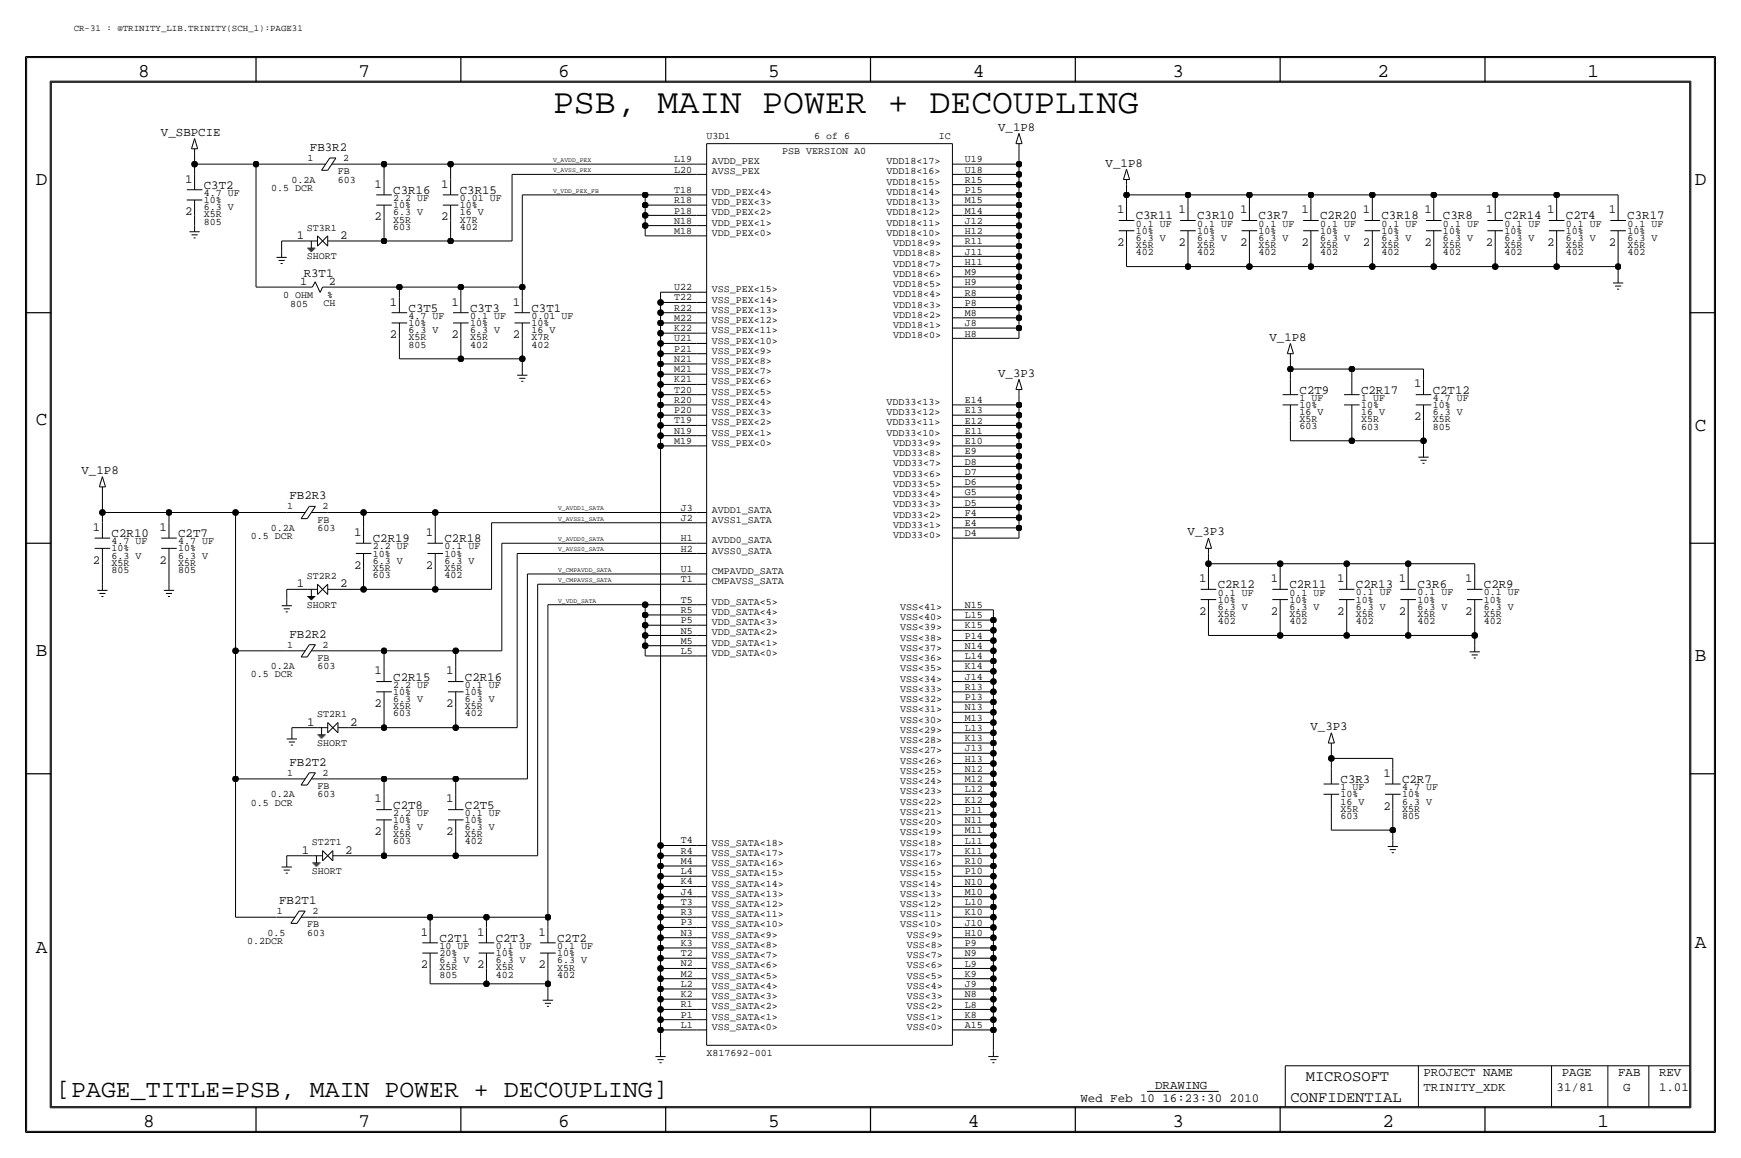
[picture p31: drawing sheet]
<svg xmlns="http://www.w3.org/2000/svg" width="432mm" height="287mm" viewBox="0 0 432 287" stroke-linecap="round" stroke-linejoin="round" font-family="sans-serif">
<defs><g id="words">
<text font-size="8.6" x="137.2" y="28">PSB, MAIN POWER + DECOUPLING</text>
<text font-size="6.2" x="14" y="271.8">[PAGE_TITLE=PSB, MAIN POWER + DECOUPLING]</text>
<g font-size="4.8">
<text x="34.3" y="19.1">8</text>
<text x="88.9" y="19.1">7</text>
<text x="138.4" y="19.1">6</text>
<text x="190.5" y="19.1">5</text>
<text x="241.3" y="19.1">4</text>
<text x="290.8" y="19.1">3</text>
<text x="341.6" y="19.1">2</text>
<text x="393.7" y="19.1">1</text>
<text x="8.9" y="45.8">D</text>
<text x="420.4" y="45.8">D</text>
<text x="8.9" y="105.5">C</text>
<text x="420.4" y="106.7">C</text>
<text x="8.9" y="162.6">B</text>
<text x="420.4" y="163.9">B</text>
<text x="8.9" y="236.3">A</text>
<text x="420.4" y="235">A</text>
<text x="35.5" y="279.4">8</text>
<text x="88.9" y="279.4">7</text>
<text x="138.4" y="279.4">6</text>
<text x="190.5" y="279.4">5</text>
<text x="240" y="279.4">4</text>
<text x="290.8" y="279.4">3</text>
<text x="342.9" y="279.4">2</text>
<text x="396.2" y="279.4">1</text>
</g>
<g font-size="3.8">
<text x="323.9" y="268">MICROSOFT</text>
<text x="320" y="273.1">CONFIDENTIAL</text>
</g>
<g font-size="3.1">
<text x="39.9" y="33.7">V_SBPCIE</text>
<text x="247.5" y="32.4">V_1P8</text>
<text x="76.9" y="37.4">FB3R2</text>
<text x="274.2" y="41.3">V_1P8</text>
<text x="45.9" y="45.3">1</text>
<text x="50.5" y="46.8">C3T2</text>
<text x="92.9" y="46.5">1</text>
<text x="109.4" y="46.5">1</text>
<text x="45.9" y="53.4">2</text>
<text x="97.5" y="48.1">C3R16</text>
<text x="114" y="48.1">C3R15</text>
<text x="277.1" y="52.9">1</text>
<text x="292.3" y="52.9">1</text>
<text x="307.5" y="52.9">1</text>
<text x="322.8" y="52.9">1</text>
<text x="338" y="52.9">1</text>
<text x="353.3" y="52.9">1</text>
<text x="368.5" y="52.9">1</text>
<text x="383.7" y="52.9">1</text>
<text x="399" y="52.9">1</text>
<text x="73.6" y="59.2">1</text>
<text x="84.3" y="59.2">2</text>
<text x="92.9" y="54.7">2</text>
<text x="109.4" y="54.7">2</text>
<text x="281.7" y="54.4">C3R11</text>
<text x="296.9" y="54.4">C3R10</text>
<text x="312.2" y="54.4">C3R7</text>
<text x="327.4" y="54.4">C2R20</text>
<text x="342.6" y="54.4">C3R18</text>
<text x="357.9" y="54.4">C3R8</text>
<text x="373.1" y="54.4">C2R14</text>
<text x="388.4" y="54.4">C2T4</text>
<text x="403.6" y="54.4">C3R17</text>
<text x="277.1" y="61">2</text>
<text x="292.3" y="61">2</text>
<text x="307.5" y="61">2</text>
<text x="322.8" y="61">2</text>
<text x="338" y="61">2</text>
<text x="353.3" y="61">2</text>
<text x="368.5" y="61">2</text>
<text x="383.7" y="61">2</text>
<text x="399" y="61">2</text>
<text x="75.3" y="68.6">R3T1</text>
<text x="96.7" y="75.7">1</text>
<text x="101.3" y="77.3">C3T5</text>
<text x="112" y="75.7">1</text>
<text x="116.6" y="77.3">C3T3</text>
<text x="127.2" y="75.7">1</text>
<text x="131.8" y="77.3">C3T1</text>
<text x="96.7" y="83.9">2</text>
<text x="112" y="83.9">2</text>
<text x="127.2" y="83.9">2</text>
<text x="314.9" y="84.5">V_1P8</text>
<text x="247.5" y="93.4">V_3P3</text>
<text x="322.3" y="97.6">C2T9</text>
<text x="337.6" y="97.6">C2R17</text>
<text x="350.7" y="96.1">1</text>
<text x="355.3" y="97.6">C2T12</text>
<text x="350.7" y="104.2">2</text>
<text x="20.2" y="117.5">V_1P8</text>
<text x="71.8" y="123.7">FB2R3</text>
<text x="23.1" y="131.6">1</text>
<text x="39.6" y="131.6">1</text>
<text x="27.7" y="133.1">C2R10</text>
<text x="44.2" y="133.1">C2T7</text>
<text x="87.8" y="132.9">1</text>
<text x="92.5" y="134.4">C2R19</text>
<text x="105.6" y="132.9">1</text>
<text x="110.2" y="134.4">C2R18</text>
<text x="294.5" y="132.7">V_3P3</text>
<text x="23.1" y="139.8">2</text>
<text x="39.6" y="139.8">2</text>
<text x="87.8" y="141">2</text>
<text x="105.6" y="141">2</text>
<text x="73.6" y="145.6">1</text>
<text x="84.3" y="145.6">2</text>
<text x="297.4" y="144.3">1</text>
<text x="302" y="145.8">C2R12</text>
<text x="315.2" y="144.3">1</text>
<text x="319.8" y="145.8">C2R11</text>
<text x="331.7" y="144.3">1</text>
<text x="336.3" y="145.8">C2R13</text>
<text x="346.9" y="144.3">1</text>
<text x="351.5" y="145.8">C3R6</text>
<text x="363.4" y="144.3">1</text>
<text x="368" y="145.8">C2R9</text>
<text x="297.4" y="152.5">2</text>
<text x="315.2" y="152.5">2</text>
<text x="331.7" y="152.5">2</text>
<text x="346.9" y="152.5">2</text>
<text x="363.4" y="152.5">2</text>
<text x="71.8" y="158">FB2R2</text>
<text x="92.9" y="167.2">1</text>
<text x="110.7" y="167.2">1</text>
<text x="97.5" y="168.7">C2R15</text>
<text x="115.3" y="168.7">C2R16</text>
<text x="76.2" y="179.9">1</text>
<text x="86.9" y="179.9">2</text>
<text x="92.9" y="175.3">2</text>
<text x="110.7" y="175.3">2</text>
<text x="325" y="181">V_3P3</text>
<text x="71.8" y="189.8">FB2T2</text>
<text x="332.5" y="194.1">C3R3</text>
<text x="343.1" y="192.6">1</text>
<text x="347.7" y="194.1">C2R7</text>
<text x="92.9" y="198.9">1</text>
<text x="97.5" y="200.5">C2T8</text>
<text x="110.7" y="198.9">1</text>
<text x="115.3" y="200.5">C2T5</text>
<text x="343.1" y="200.7">2</text>
<text x="92.9" y="207.1">2</text>
<text x="110.7" y="207.1">2</text>
<text x="74.9" y="211.6">1</text>
<text x="85.6" y="211.6">2</text>
<text x="69.2" y="224.1">FB2T1</text>
<text x="104.3" y="232">1</text>
<text x="109" y="233.5">C2T1</text>
<text x="118.3" y="232">1</text>
<text x="122.9" y="233.5">C2T3</text>
<text x="133.6" y="231.9">1</text>
<text x="138.2" y="233.5">C2T2</text>
<text x="104.3" y="240.1">2</text>
<text x="118.3" y="240.1">2</text>
<text x="133.6" y="240.1">2</text>
<text x="353.1" y="266.8">PROJECT NAME</text>
<text x="387.3" y="266.8">PAGE</text>
<text x="401.3" y="266.8">FAB</text>
<text x="411.5" y="266.8">REV</text>
<text x="268" y="273.1">Wed Feb 10 16:23:30 2010</text>
<text x="286.5" y="270.1">DRAWING</text>
<text x="353.1" y="270.6">TRINITY_XDK</text>
<text x="386.1" y="270.6">31/81</text>
<text x="402.6" y="270.6">G</text>
<text x="411.5" y="270.6">1.01</text>
</g>
<g font-size="2.9">
<text x="74.4" y="70.7">1</text>
<text x="81.6" y="70.7">2</text>
</g>
<g font-size="2.5">
<text x="175.3" y="34.3">U3D1</text>
<text x="201.9" y="34.3">6 of 6</text>
<text x="232.9" y="34.3">IC</text>
<text x="76.3" y="39.9">1</text>
<text x="85.1" y="39.9">2</text>
<text x="167.2" y="40.2">L19</text>
<text x="176.5" y="40.7">AVDD_PEX</text>
<text x="194" y="38.2">PSB VERSION A0</text>
<text x="219.9" y="40.7">VDD18&lt;17&gt;</text>
<text x="239.3" y="40.2">U19</text>
<text x="67.3" y="47.3">0.5 DCR</text>
<text x="72.3" y="45.3">0.2A</text>
<text x="83.8" y="43.2">FB</text>
<text x="83.8" y="45.3">603</text>
<text x="167.2" y="47.8">T18</text>
<text x="167.2" y="42.8">L20</text>
<text x="176.5" y="43.2">AVSS_PEX</text>
<text x="219.9" y="43.2">VDD18&lt;16&gt;</text>
<text x="219.9" y="45.8">VDD18&lt;15&gt;</text>
<text x="239.3" y="42.8">U18</text>
<text x="239.3" y="45.3">R15</text>
<text x="239.3" y="47.9">P15</text>
<text x="50.5" y="50.3">10%</text>
<text x="50.5" y="53.9">X5R</text>
<text x="50.5" y="52.1">6.3 V</text>
<text x="50.5" y="48.6">4.7 UF</text>
<text x="97.5" y="49.8">2.2 UF</text>
<text x="97.5" y="51.6">10%</text>
<text x="97.5" y="53.4">6.3 V</text>
<text x="114" y="51.6">10%</text>
<text x="114" y="49.8">0.01 UF</text>
<text x="114" y="53.4">16 V</text>
<text x="167.2" y="50.4">R18</text>
<text x="167.2" y="52.9">P18</text>
<text x="176.5" y="48.3">VDD_PEX&lt;4&gt;</text>
<text x="176.5" y="50.9">VDD_PEX&lt;3&gt;</text>
<text x="176.5" y="53.4">VDD_PEX&lt;2&gt;</text>
<text x="219.9" y="48.3">VDD18&lt;14&gt;</text>
<text x="219.9" y="50.9">VDD18&lt;13&gt;</text>
<text x="219.9" y="53.4">VDD18&lt;12&gt;</text>
<text x="239.3" y="50.4">M15</text>
<text x="239.3" y="52.9">M14</text>
<text x="50.5" y="55.7">805</text>
<text x="76.1" y="57.2">ST3R1</text>
<text x="97.5" y="56.9">603</text>
<text x="97.5" y="55.2">X5R</text>
<text x="114" y="55.2">X7R</text>
<text x="114" y="56.9">402</text>
<text x="167.2" y="55.5">N18</text>
<text x="167.2" y="58">M18</text>
<text x="176.5" y="55.9">VDD_PEX&lt;1&gt;</text>
<text x="176.5" y="58.5">VDD_PEX&lt;0&gt;</text>
<text x="219.9" y="55.9">VDD18&lt;11&gt;</text>
<text x="219.9" y="58.5">VDD18&lt;10&gt;</text>
<text x="239.3" y="55.5">J12</text>
<text x="239.3" y="58">H12</text>
<text x="281.7" y="59.7">6.3 V</text>
<text x="281.7" y="58">10%</text>
<text x="281.7" y="56.2">0.1 UF</text>
<text x="296.9" y="56.2">0.1 UF</text>
<text x="296.9" y="58">10%</text>
<text x="296.9" y="59.7">6.3 V</text>
<text x="312.2" y="59.7">6.3 V</text>
<text x="312.2" y="58">10%</text>
<text x="312.2" y="56.2">0.1 UF</text>
<text x="327.4" y="59.7">6.3 V</text>
<text x="327.4" y="58">10%</text>
<text x="327.4" y="56.2">0.1 UF</text>
<text x="342.6" y="59.7">6.3 V</text>
<text x="342.6" y="58">10%</text>
<text x="342.6" y="56.2">0.1 UF</text>
<text x="357.9" y="59.7">6.3 V</text>
<text x="357.9" y="56.2">0.1 UF</text>
<text x="357.9" y="58">10%</text>
<text x="373.1" y="59.7">6.3 V</text>
<text x="373.1" y="58">10%</text>
<text x="373.1" y="56.2">0.1 UF</text>
<text x="388.4" y="56.2">0.1 UF</text>
<text x="388.4" y="58">10%</text>
<text x="388.4" y="59.7">6.3 V</text>
<text x="403.6" y="59.7">6.3 V</text>
<text x="403.6" y="58">10%</text>
<text x="403.6" y="56.2">0.1 UF</text>
<text x="76.1" y="64.3">SHORT</text>
<text x="221.5" y="61">VDD18&lt;9&gt;</text>
<text x="221.5" y="63.6">VDD18&lt;8&gt;</text>
<text x="239.3" y="60.6">R11</text>
<text x="239.3" y="63.1">J11</text>
<text x="239.3" y="65.6">H11</text>
<text x="281.7" y="61.5">X5R</text>
<text x="281.7" y="63.3">402</text>
<text x="296.9" y="63.3">402</text>
<text x="296.9" y="61.5">X5R</text>
<text x="312.2" y="61.5">X5R</text>
<text x="312.2" y="63.3">402</text>
<text x="327.4" y="61.5">X5R</text>
<text x="327.4" y="63.3">402</text>
<text x="342.6" y="61.5">X5R</text>
<text x="342.6" y="63.3">402</text>
<text x="357.9" y="61.5">X5R</text>
<text x="357.9" y="63.3">402</text>
<text x="373.1" y="61.5">X5R</text>
<text x="373.1" y="63.3">402</text>
<text x="388.4" y="63.3">402</text>
<text x="388.4" y="61.5">X5R</text>
<text x="403.6" y="61.5">X5R</text>
<text x="403.6" y="63.3">402</text>
<text x="167.2" y="71.9">U22</text>
<text x="221.5" y="66.1">VDD18&lt;7&gt;</text>
<text x="221.5" y="68.6">VDD18&lt;6&gt;</text>
<text x="221.5" y="71.2">VDD18&lt;5&gt;</text>
<text x="239.3" y="68.2">M9</text>
<text x="239.3" y="70.7">H9</text>
<text x="70.3" y="74">0 OHM</text>
<text x="71.9" y="76">805</text>
<text x="80.3" y="75.9">CH</text>
<text x="81.1" y="74">%</text>
<text x="167.2" y="74.5">T22</text>
<text x="167.2" y="77">R22</text>
<text x="176.5" y="72.5">VSS_PEX&lt;15&gt;</text>
<text x="176.5" y="75">VSS_PEX&lt;14&gt;</text>
<text x="176.5" y="77.5">VSS_PEX&lt;13&gt;</text>
<text x="221.5" y="73.7">VDD18&lt;4&gt;</text>
<text x="221.5" y="76.3">VDD18&lt;3&gt;</text>
<text x="239.3" y="73.3">R8</text>
<text x="239.3" y="75.8">P8</text>
<text x="101.3" y="80.8">10%</text>
<text x="101.3" y="82.6">6.3 V</text>
<text x="101.3" y="79">4.7 UF</text>
<text x="116.6" y="79">0.1 UF</text>
<text x="116.6" y="82.6">6.3 V</text>
<text x="116.6" y="80.8">10%</text>
<text x="131.8" y="80.8">10%</text>
<text x="131.8" y="79">0.01 UF</text>
<text x="131.8" y="82.6">16 V</text>
<text x="167.2" y="79.6">M22</text>
<text x="167.2" y="82.1">K22</text>
<text x="176.5" y="80.1">VSS_PEX&lt;12&gt;</text>
<text x="176.5" y="82.6">VSS_PEX&lt;11&gt;</text>
<text x="221.5" y="78.8">VDD18&lt;2&gt;</text>
<text x="221.5" y="81.3">VDD18&lt;1&gt;</text>
<text x="221.5" y="83.9">VDD18&lt;0&gt;</text>
<text x="239.3" y="78.3">M8</text>
<text x="239.3" y="80.9">J8</text>
<text x="239.3" y="83.4">H8</text>
<text x="101.3" y="84.4">X5R</text>
<text x="101.3" y="86.2">805</text>
<text x="116.6" y="86.2">402</text>
<text x="116.6" y="84.4">X5R</text>
<text x="131.8" y="86.2">402</text>
<text x="131.8" y="84.4">X7R</text>
<text x="167.2" y="84.6">U21</text>
<text x="167.2" y="87.2">P21</text>
<text x="167.2" y="89.7">N21</text>
<text x="176.5" y="87.7">VSS_PEX&lt;9&gt;</text>
<text x="176.5" y="85.2">VSS_PEX&lt;10&gt;</text>
<text x="167.2" y="92.3">M21</text>
<text x="167.2" y="94.8">K21</text>
<text x="176.5" y="90.2">VSS_PEX&lt;8&gt;</text>
<text x="176.5" y="95.3">VSS_PEX&lt;6&gt;</text>
<text x="176.5" y="92.8">VSS_PEX&lt;7&gt;</text>
<text x="167.2" y="97.3">T20</text>
<text x="167.2" y="99.9">R20</text>
<text x="176.5" y="97.9">VSS_PEX&lt;5&gt;</text>
<text x="176.5" y="100.4">VSS_PEX&lt;4&gt;</text>
<text x="219.9" y="100.4">VDD33&lt;13&gt;</text>
<text x="239.3" y="99.9">E14</text>
<text x="322.3" y="99.4">1 UF</text>
<text x="322.3" y="101.1">10%</text>
<text x="337.6" y="99.4">1 UF</text>
<text x="337.6" y="101.1">10%</text>
<text x="355.3" y="101.1">10%</text>
<text x="355.3" y="99.4">4.7 UF</text>
<text x="167.2" y="102.4">P20</text>
<text x="167.2" y="105">T19</text>
<text x="167.2" y="107.5">N19</text>
<text x="176.5" y="105.5">VSS_PEX&lt;2&gt;</text>
<text x="176.5" y="102.9">VSS_PEX&lt;3&gt;</text>
<text x="219.9" y="105.5">VDD33&lt;11&gt;</text>
<text x="219.9" y="102.9">VDD33&lt;12&gt;</text>
<text x="239.3" y="102.5">E13</text>
<text x="239.3" y="105">E12</text>
<text x="239.3" y="107.5">E11</text>
<text x="322.3" y="102.9">16 V</text>
<text x="322.3" y="106.5">603</text>
<text x="322.3" y="104.7">X5R</text>
<text x="337.6" y="102.9">16 V</text>
<text x="337.6" y="104.7">X5R</text>
<text x="337.6" y="106.5">603</text>
<text x="355.3" y="106.5">805</text>
<text x="355.3" y="104.7">X5R</text>
<text x="355.3" y="102.9">6.3 V</text>
<text x="167.2" y="110.1">M19</text>
<text x="176.5" y="110.6">VSS_PEX&lt;0&gt;</text>
<text x="176.5" y="108">VSS_PEX&lt;1&gt;</text>
<text x="219.9" y="108">VDD33&lt;10&gt;</text>
<text x="221.5" y="113.1">VDD33&lt;8&gt;</text>
<text x="221.5" y="110.5">VDD33&lt;9&gt;</text>
<text x="239.3" y="110.1">E10</text>
<text x="239.3" y="112.6">E9</text>
<text x="221.5" y="118.2">VDD33&lt;6&gt;</text>
<text x="221.5" y="115.6">VDD33&lt;7&gt;</text>
<text x="239.3" y="115.2">D8</text>
<text x="239.3" y="117.7">D7</text>
<text x="221.5" y="120.7">VDD33&lt;5&gt;</text>
<text x="221.5" y="123.2">VDD33&lt;4&gt;</text>
<text x="221.5" y="125.8">VDD33&lt;3&gt;</text>
<text x="239.3" y="120.2">D6</text>
<text x="239.3" y="122.8">G5</text>
<text x="239.3" y="125.3">D5</text>
<text x="67.2" y="131.6">0.2A</text>
<text x="71.2" y="126.3">1</text>
<text x="78.7" y="131.6">603</text>
<text x="78.7" y="129.6">FB</text>
<text x="80" y="126.3">2</text>
<text x="168.9" y="129.2">J2</text>
<text x="168.9" y="126.6">J3</text>
<text x="176.5" y="129.6">AVSS1_SATA</text>
<text x="176.5" y="127.1">AVDD1_SATA</text>
<text x="221.5" y="128.3">VDD33&lt;2&gt;</text>
<text x="221.5" y="130.9">VDD33&lt;1&gt;</text>
<text x="239.3" y="127.9">F4</text>
<text x="239.3" y="130.4">E4</text>
<text x="27.7" y="134.9">4.7 UF</text>
<text x="27.7" y="136.7">10%</text>
<text x="44.2" y="134.9">4.7 UF</text>
<text x="44.2" y="136.7">10%</text>
<text x="62.2" y="133.6">0.5 DCR</text>
<text x="92.5" y="136.2">2.2 UF</text>
<text x="92.5" y="138">10%</text>
<text x="110.2" y="136.2">0.1 UF</text>
<text x="110.2" y="138">10%</text>
<text x="168.9" y="136.8">H2</text>
<text x="168.9" y="134.2">H1</text>
<text x="176.5" y="134.7">AVDD0_SATA</text>
<text x="176.5" y="137.2">AVSS0_SATA</text>
<text x="221.5" y="133.4">VDD33&lt;0&gt;</text>
<text x="239.3" y="133">D4</text>
<text x="27.7" y="138.5">6.3 V</text>
<text x="27.7" y="142">805</text>
<text x="27.7" y="140.2">X5R</text>
<text x="44.2" y="138.5">6.3 V</text>
<text x="44.2" y="142">805</text>
<text x="44.2" y="140.3">X5R</text>
<text x="76.1" y="143.6">ST2R2</text>
<text x="92.5" y="143.3">603</text>
<text x="92.5" y="141.5">X5R</text>
<text x="92.5" y="139.8">6.3 V</text>
<text x="110.2" y="139.8">6.3 V</text>
<text x="110.2" y="143.3">402</text>
<text x="110.2" y="141.5">X5R</text>
<text x="168.9" y="141.9">U1</text>
<text x="176.5" y="142.3">CMPAVDD_SATA</text>
<text x="168.9" y="149.4">T5</text>
<text x="168.9" y="144.4">T1</text>
<text x="176.5" y="149.9">VDD_SATA&lt;5&gt;</text>
<text x="176.5" y="144.8">CMPAVSS_SATA</text>
<text x="302" y="149.4">10%</text>
<text x="302" y="147.6">0.1 UF</text>
<text x="319.8" y="147.6">0.1 UF</text>
<text x="319.8" y="149.4">10%</text>
<text x="336.3" y="147.6">0.1 UF</text>
<text x="336.3" y="149.4">10%</text>
<text x="351.5" y="147.6">0.1 UF</text>
<text x="351.5" y="149.4">10%</text>
<text x="368" y="147.6">0.1 UF</text>
<text x="368" y="149.4">10%</text>
<text x="76.1" y="150.7">SHORT</text>
<text x="168.9" y="152">R5</text>
<text x="168.9" y="154.5">P5</text>
<text x="176.5" y="152.5">VDD_SATA&lt;4&gt;</text>
<text x="176.5" y="155">VDD_SATA&lt;3&gt;</text>
<text x="223.2" y="153.7">VSS&lt;40&gt;</text>
<text x="223.2" y="151.2">VSS&lt;41&gt;</text>
<text x="239.3" y="150.7">N15</text>
<text x="239.3" y="153.2">L15</text>
<text x="239.3" y="155.8">K15</text>
<text x="302" y="151.2">6.3 V</text>
<text x="302" y="153">X5R</text>
<text x="302" y="154.7">402</text>
<text x="319.8" y="151.2">6.3 V</text>
<text x="319.8" y="154.7">402</text>
<text x="319.8" y="153">X5R</text>
<text x="336.3" y="151.2">6.3 V</text>
<text x="336.3" y="154.7">402</text>
<text x="336.3" y="153">X5R</text>
<text x="351.5" y="151.2">6.3 V</text>
<text x="351.5" y="154.7">402</text>
<text x="351.5" y="153">X5R</text>
<text x="368" y="151.2">6.3 V</text>
<text x="368" y="154.7">402</text>
<text x="368" y="153">X5R</text>
<text x="71.2" y="160.6">1</text>
<text x="80" y="160.6">2</text>
<text x="168.9" y="157.1">N5</text>
<text x="168.9" y="159.6">M5</text>
<text x="176.5" y="157.5">VDD_SATA&lt;2&gt;</text>
<text x="176.5" y="160.1">VDD_SATA&lt;1&gt;</text>
<text x="223.2" y="158.8">VSS&lt;38&gt;</text>
<text x="223.2" y="156.3">VSS&lt;39&gt;</text>
<text x="223.2" y="161.4">VSS&lt;37&gt;</text>
<text x="239.3" y="158.3">P14</text>
<text x="239.3" y="160.9">N14</text>
<text x="62.2" y="167.9">0.5 DCR</text>
<text x="67.2" y="165.9">0.2A</text>
<text x="78.7" y="165.9">603</text>
<text x="78.7" y="163.9">FB</text>
<text x="168.9" y="162.2">L5</text>
<text x="176.5" y="162.6">VDD_SATA&lt;0&gt;</text>
<text x="223.2" y="166.4">VSS&lt;35&gt;</text>
<text x="223.2" y="163.9">VSS&lt;36&gt;</text>
<text x="239.3" y="163.4">L14</text>
<text x="239.3" y="165.9">K14</text>
<text x="97.5" y="172.3">10%</text>
<text x="97.5" y="170.5">2.2 UF</text>
<text x="115.3" y="172.3">10%</text>
<text x="115.3" y="170.5">0.1 UF</text>
<text x="223.2" y="171.5">VSS&lt;33&gt;</text>
<text x="223.2" y="169">VSS&lt;34&gt;</text>
<text x="239.3" y="168.5">J14</text>
<text x="239.3" y="171">R13</text>
<text x="239.3" y="173.6">P13</text>
<text x="78.6" y="177.9">ST2R1</text>
<text x="97.5" y="177.6">603</text>
<text x="97.5" y="175.8">X5R</text>
<text x="97.5" y="174">6.3 V</text>
<text x="115.3" y="174">6.3 V</text>
<text x="115.3" y="177.6">402</text>
<text x="115.3" y="175.8">X5R</text>
<text x="223.2" y="174.1">VSS&lt;32&gt;</text>
<text x="223.2" y="176.6">VSS&lt;31&gt;</text>
<text x="223.2" y="179.1">VSS&lt;30&gt;</text>
<text x="239.3" y="176.1">N13</text>
<text x="239.3" y="178.6">M13</text>
<text x="78.6" y="185">SHORT</text>
<text x="223.2" y="184.2">VSS&lt;28&gt;</text>
<text x="223.2" y="181.7">VSS&lt;29&gt;</text>
<text x="239.3" y="181.2">L13</text>
<text x="239.3" y="183.7">K13</text>
<text x="223.2" y="186.8">VSS&lt;27&gt;</text>
<text x="223.2" y="189.3">VSS&lt;26&gt;</text>
<text x="223.2" y="191.8">VSS&lt;25&gt;</text>
<text x="239.3" y="186.3">J13</text>
<text x="239.3" y="188.8">H13</text>
<text x="239.3" y="191.3">N12</text>
<text x="67.2" y="197.7">0.2A</text>
<text x="71.2" y="192.3">1</text>
<text x="78.7" y="195.6">FB</text>
<text x="78.7" y="197.7">603</text>
<text x="80" y="192.3">2</text>
<text x="223.2" y="196.9">VSS&lt;23&gt;</text>
<text x="223.2" y="194.4">VSS&lt;24&gt;</text>
<text x="239.3" y="193.9">M12</text>
<text x="239.3" y="196.4">L12</text>
<text x="332.5" y="197.7">10%</text>
<text x="332.5" y="195.9">1 UF</text>
<text x="347.7" y="197.7">10%</text>
<text x="347.7" y="195.9">4.7 UF</text>
<text x="62.2" y="199.7">0.5 DCR</text>
<text x="97.5" y="202.2">2.2 UF</text>
<text x="115.3" y="202.2">0.1 UF</text>
<text x="223.2" y="199.5">VSS&lt;22&gt;</text>
<text x="223.2" y="202">VSS&lt;21&gt;</text>
<text x="239.3" y="199">K12</text>
<text x="239.3" y="201.5">P11</text>
<text x="332.5" y="199.4">16 V</text>
<text x="332.5" y="203">603</text>
<text x="332.5" y="201.2">X5R</text>
<text x="347.7" y="199.4">6.3 V</text>
<text x="347.7" y="203">805</text>
<text x="347.7" y="201.2">X5R</text>
<text x="77.4" y="209.6">ST2T1</text>
<text x="97.5" y="204">10%</text>
<text x="97.5" y="207.6">X5R</text>
<text x="97.5" y="209.3">603</text>
<text x="97.5" y="205.8">6.3 V</text>
<text x="115.3" y="205.8">6.3 V</text>
<text x="115.3" y="204">10%</text>
<text x="115.3" y="209.3">402</text>
<text x="115.3" y="207.6">X5R</text>
<text x="168.9" y="209.1">T4</text>
<text x="176.5" y="209.6">VSS_SATA&lt;18&gt;</text>
<text x="223.2" y="204.5">VSS&lt;20&gt;</text>
<text x="223.2" y="209.6">VSS&lt;18&gt;</text>
<text x="223.2" y="207.1">VSS&lt;19&gt;</text>
<text x="239.3" y="204">N11</text>
<text x="239.3" y="206.6">M11</text>
<text x="239.3" y="209.1">L11</text>
<text x="168.9" y="211.6">R4</text>
<text x="168.9" y="214.2">M4</text>
<text x="176.5" y="212.1">VSS_SATA&lt;17&gt;</text>
<text x="176.5" y="214.7">VSS_SATA&lt;16&gt;</text>
<text x="223.2" y="212.1">VSS&lt;17&gt;</text>
<text x="223.2" y="214.7">VSS&lt;16&gt;</text>
<text x="239.3" y="211.7">K11</text>
<text x="239.3" y="214.2">R10</text>
<text x="77.4" y="216.7">SHORT</text>
<text x="168.9" y="216.7">L4</text>
<text x="168.9" y="219.3">K4</text>
<text x="168.9" y="221.8">J4</text>
<text x="176.5" y="217.2">VSS_SATA&lt;15&gt;</text>
<text x="176.5" y="219.8">VSS_SATA&lt;14&gt;</text>
<text x="223.2" y="217.2">VSS&lt;15&gt;</text>
<text x="223.2" y="219.8">VSS&lt;14&gt;</text>
<text x="239.3" y="216.7">P10</text>
<text x="239.3" y="219.3">N10</text>
<text x="239.3" y="221.8">M10</text>
<text x="68.7" y="226.6">1</text>
<text x="77.5" y="226.6">2</text>
<text x="168.9" y="224.3">T3</text>
<text x="168.9" y="226.9">R3</text>
<text x="176.5" y="222.3">VSS_SATA&lt;13&gt;</text>
<text x="176.5" y="224.8">VSS_SATA&lt;12&gt;</text>
<text x="176.5" y="227.4">VSS_SATA&lt;11&gt;</text>
<text x="223.2" y="224.8">VSS&lt;12&gt;</text>
<text x="223.2" y="222.3">VSS&lt;13&gt;</text>
<text x="223.2" y="227.4">VSS&lt;11&gt;</text>
<text x="239.3" y="224.4">L10</text>
<text x="239.3" y="226.9">K10</text>
<text x="61.3" y="234">0.2DCR</text>
<text x="66.3" y="232">0.5</text>
<text x="76.2" y="229.9">FB</text>
<text x="76.2" y="232">603</text>
<text x="168.9" y="229.4">P3</text>
<text x="168.9" y="232">N3</text>
<text x="176.5" y="229.9">VSS_SATA&lt;10&gt;</text>
<text x="176.5" y="232.5">VSS_SATA&lt;9&gt;</text>
<text x="223.2" y="229.9">VSS&lt;10&gt;</text>
<text x="224.9" y="232.5">VSS&lt;9&gt;</text>
<text x="239.3" y="229.5">J10</text>
<text x="239.3" y="232">H10</text>
<text x="109" y="237">20%</text>
<text x="109" y="235.3">10 UF</text>
<text x="109" y="238.8">6.3 V</text>
<text x="122.9" y="237">10%</text>
<text x="122.9" y="238.8">6.3 V</text>
<text x="122.9" y="235.3">0.1 UF</text>
<text x="138.2" y="237">10%</text>
<text x="138.2" y="235.3">0.1 UF</text>
<text x="138.2" y="238.8">6.3 V</text>
<text x="168.9" y="234.5">K3</text>
<text x="168.9" y="237">T2</text>
<text x="168.9" y="239.6">N2</text>
<text x="176.5" y="235">VSS_SATA&lt;8&gt;</text>
<text x="176.5" y="237.6">VSS_SATA&lt;7&gt;</text>
<text x="224.9" y="237.5">VSS&lt;7&gt;</text>
<text x="224.9" y="235">VSS&lt;8&gt;</text>
<text x="239.3" y="234.5">P9</text>
<text x="239.3" y="237.1">N9</text>
<text x="239.3" y="239.6">L9</text>
<text x="109" y="240.6">X5R</text>
<text x="109" y="242.4">805</text>
<text x="122.9" y="242.4">402</text>
<text x="122.9" y="240.6">X5R</text>
<text x="138.2" y="242.4">402</text>
<text x="138.2" y="240.6">X5R</text>
<text x="168.9" y="242.1">M2</text>
<text x="168.9" y="244.7">L2</text>
<text x="176.5" y="240.1">VSS_SATA&lt;6&gt;</text>
<text x="176.5" y="242.6">VSS_SATA&lt;5&gt;</text>
<text x="176.5" y="245.2">VSS_SATA&lt;4&gt;</text>
<text x="224.9" y="240.1">VSS&lt;6&gt;</text>
<text x="224.9" y="242.6">VSS&lt;5&gt;</text>
<text x="224.9" y="245.2">VSS&lt;4&gt;</text>
<text x="239.3" y="242.2">K9</text>
<text x="239.3" y="244.7">J9</text>
<text x="168.9" y="247.2">K2</text>
<text x="168.9" y="249.7">R1</text>
<text x="176.5" y="247.7">VSS_SATA&lt;3&gt;</text>
<text x="176.5" y="250.3">VSS_SATA&lt;2&gt;</text>
<text x="224.9" y="250.2">VSS&lt;2&gt;</text>
<text x="224.9" y="247.7">VSS&lt;3&gt;</text>
<text x="239.3" y="247.2">N8</text>
<text x="239.3" y="249.8">L8</text>
<text x="168.9" y="252.3">P1</text>
<text x="168.9" y="254.8">L1</text>
<text x="176.5" y="252.8">VSS_SATA&lt;1&gt;</text>
<text x="176.5" y="255.3">VSS_SATA&lt;0&gt;</text>
<text x="224.9" y="255.3">VSS&lt;0&gt;</text>
<text x="224.9" y="252.8">VSS&lt;1&gt;</text>
<text x="239.3" y="252.3">K8</text>
<text x="239.3" y="254.9">A15</text>
<text x="175.3" y="261.7">X817692-001</text>
</g>
<text font-size="2.3" x="18.3" y="7.7">CR-31 : @TRINITY_LIB.TRINITY(SCH_1):PAGE31</text>
<g font-size="1.6">
<text x="137.2" y="40.2">V_AVDD_PEX</text>
<text x="137.2" y="42.7">V_AVSS_PEX</text>
<text x="137.2" y="47.8">V_VDD_PEX_FB</text>
<text x="138.4" y="126.5">V_AVDD1_SATA</text>
<text x="138.4" y="129.1">V_AVSS1_SATA</text>
<text x="138.4" y="134.2">V_AVDD0_SATA</text>
<text x="138.4" y="136.7">V_AVSS0_SATA</text>
<text x="138.4" y="141.8">V_CMPAVDD_SATA</text>
<text x="138.4" y="144.3">V_CMPAVSS_SATA</text>
<text x="138.4" y="149.4">V_VDD_SATA</text>
</g>
</g></defs>
<!-- layer: Nets -->
<g fill="none" stroke="#000" stroke-width=".25">
<path d="M48.3 38.2v2.5zM252.7 36.9v3.8zM48.3 40.7h15.2zM48.3 53.4v2.5zM48.3 40.7v2.5zM63.5 40.7h12.7zM63.5 40.7v30.5zM69.8 59.7h6.4zM69.8 59.7v2.6zM83.8 59.7h11.5zM86.4 40.7h8.9zM95.2 59.7h16.6z"/>
<path d="M95.2 54.7v5zM95.2 40.7h16.6zM95.2 40.7v3.8zM111.8 59.7h15.2zM111.8 54.7v5zM111.8 40.7h60.9zM111.8 40.7v3.8zM127 43.2h45.7zM127 43.2v16.5zM129.5 48.3h30.5zM129.5 48.3v22.9zM160 58.5h12.7z"/>
<path d="M160 55.9v2.6zM160 55.9h12.7zM160 53.4v2.5zM160 53.4h12.7zM160 50.9v2.5zM160 50.9h12.7zM160 48.3v2.6zM160 48.3h12.7zM238.8 45.8h13.9zM238.8 40.7h13.9zM238.8 58.5h13.9zM238.8 55.9h13.9z"/>
<path d="M238.8 53.4h13.9zM238.8 50.9h13.9zM238.8 48.3h13.9zM238.8 43.2h13.9zM252.7 58.5v2.5zM252.7 55.9v2.6zM252.7 53.4v2.5zM252.7 50.9v2.5zM252.7 48.3v2.6zM252.7 45.8v2.5zM252.7 43.2v2.6zM252.7 40.7v2.5z"/>
<path d="M279.4 45.8v2.5zM279.4 48.3v2.6zM279.4 48.3h15.2zM294.6 48.3h15.3zM294.6 48.3v2.6zM309.9 48.3h15.2zM309.9 48.3v2.6zM325.1 48.3h15.3zM325.1 48.3v2.6zM340.4 48.3h15.2zM340.4 48.3v2.6zM355.6 48.3h15.2z"/>
<path d="M355.6 48.3v2.6zM370.8 48.3v2.6zM370.8 48.3h15.3zM386.1 48.3h15.2zM386.1 48.3v2.6zM401.3 48.3v2.6zM63.5 71.2h11.4zM82.6 71.2h16.5zM99.1 71.2h15.2zM99.1 71.2v2.5zM114.3 71.2h15.2zM114.3 71.2v2.5z"/>
<path d="M129.5 71.2v2.5zM163.8 72.4h8.9zM163.8 72.4v2.6zM163.8 75h8.9zM163.8 75v2.5zM163.8 77.5v2.6zM163.8 77.5h8.9zM238.8 78.8h13.9zM238.8 76.3h13.9zM238.8 73.7h13.9zM238.8 71.2h13.9zM238.8 68.6h13.9z"/>
<path d="M238.8 66.1h13.9zM238.8 63.6h13.9zM238.8 61h13.9zM252.7 78.8v2.5zM252.7 76.3v2.5zM252.7 73.7v2.6zM252.7 71.2v2.5zM252.7 68.6v2.6zM252.7 66.1v2.5zM252.7 63.6v2.5zM252.7 61v2.6zM279.4 61v5.1z"/>
<path d="M279.4 66.1h15.2zM294.6 61v5.1zM294.6 66.1h15.3zM309.9 66.1h15.2zM309.9 61v5.1zM325.1 66.1h15.3zM325.1 61v5.1zM340.4 61v5.1zM340.4 66.1h15.2zM355.6 61v5.1zM355.6 66.1h15.2zM370.8 61v5.1z"/>
<path d="M370.8 66.1h15.3zM386.1 66.1h15.2zM386.1 61v5.1zM401.3 61v5.1zM401.3 66.1v2.5zM99.1 89h15.2zM99.1 83.9v5.1zM114.3 89h15.2zM114.3 83.9v5.1zM129.5 83.9v5.1zM129.5 89v2.5zM163.8 80.1v2.5z"/>
<path d="M163.8 82.6v2.5zM163.8 85.1v2.6zM163.8 87.7v2.5zM163.8 90.2v2.6zM163.8 92.8v2.5zM163.8 95.3v2.5zM163.8 97.8v2.6zM163.8 80.1h8.9zM163.8 82.6h8.9zM163.8 85.1h8.9zM163.8 87.7h8.9zM163.8 90.2h8.9z"/>
<path d="M163.8 92.8h8.9zM163.8 95.3h8.9zM163.8 97.8h8.9zM238.8 83.9h13.9zM238.8 81.3h13.9zM252.7 97.8v2.6zM252.7 81.3v2.6zM320 91.5v2.5zM320 89v2.5zM320 91.5h15.3zM335.3 91.5h17.8zM335.3 91.5v2.5z"/>
<path d="M353.1 91.5v2.5zM163.8 100.4v2.5zM163.8 102.9v2.6zM163.8 105.5h8.9zM163.8 105.5v2.5zM163.8 108h8.9zM163.8 108v2.5zM163.8 110.5h8.9zM163.8 110.5v99.1zM163.8 100.4h8.9zM163.8 102.9h8.9zM238.8 118.2h13.9z"/>
<path d="M238.8 115.6h13.9zM238.8 113.1h13.9zM238.8 110.5h13.9zM238.8 108h13.9zM238.8 105.5h13.9zM238.8 102.9h13.9zM238.8 100.4h13.9zM252.7 118.2v2.5zM252.7 115.6v2.6zM252.7 113.1v2.5zM252.7 110.5v2.6zM252.7 108v2.5z"/>
<path d="M252.7 105.5v2.5zM252.7 102.9v2.6zM252.7 100.4v2.5zM320 104.2v5.1zM320 109.3h15.3zM335.3 109.3h17.8zM335.3 104.2v5.1zM353.1 104.2v5.1zM353.1 109.3v2.5zM25.4 127.1h16.5zM25.4 127.1v2.5zM25.4 122v5.1z"/>
<path d="M25.4 139.8v5zM41.9 127.1v2.5zM41.9 139.8v5zM41.9 127.1h16.5zM58.4 127.1h12.7zM58.4 127.1v34.2zM81.3 127.1h8.9zM90.2 127.1h17.8zM90.2 127.1v3.8zM107.9 127.1h64.8zM107.9 127.1v3.8zM121.9 129.6h50.8z"/>
<path d="M121.9 129.6v16.5zM124.5 134.7h48.2zM124.5 134.7v26.6zM128.3 137.2h44.4zM128.3 137.2v43.2zM238.8 133.4h13.9zM238.8 130.9h13.9zM238.8 128.3h13.9zM238.8 125.8h13.9zM238.8 123.2h13.9zM238.8 120.7h13.9zM252.7 130.9v2.5z"/>
<path d="M252.7 128.3v2.6zM252.7 125.8v2.5zM252.7 123.2v2.6zM252.7 120.7v2.5zM299.7 137.2v2.6zM299.7 139.8v2.5zM299.7 139.8h17.8zM317.5 139.8h16.5zM317.5 139.8v2.5zM334 139.8v2.5zM334 139.8h15.2zM349.2 139.8v2.5z"/>
<path d="M349.3 139.8h16.5zM365.8 139.8v2.5zM71.1 146.1h5.1zM71.1 146.1v2.5zM83.8 146.1h6.4zM90.2 146.1h17.8zM90.2 141v5.1zM107.9 141v5.1zM108 146.1h13.9zM130.8 142.3v50.8zM130.8 142.3h41.9zM133.3 144.8v67.3z"/>
<path d="M133.4 144.8h39.3zM135.9 149.9h24.1zM135.9 149.9v77.5zM160 157.5v2.6zM160 157.5h12.7zM160 155v2.5zM160 155h12.7zM160 152.5v2.5zM160 152.5h12.7zM160 149.9v2.6zM160 149.9h12.7zM238.8 151.2h7.6z"/>
<path d="M238.8 153.7h7.6zM238.8 156.3h7.6zM238.8 158.8h7.6zM246.4 151.2v2.5zM246.4 153.7v2.6zM246.4 156.3v2.5zM246.4 158.8v2.5zM299.7 152.5v5zM299.7 157.5h17.8zM317.5 152.5v5zM317.5 157.5h16.5zM334 152.5v5z"/>
<path d="M334 157.5h15.2zM349.2 152.5v5zM349.3 157.5h16.5zM365.8 152.5v5zM365.8 157.5v2.6zM58.4 161.3v31.8zM58.4 161.3h12.7zM81.3 161.3h13.9zM95.2 161.3h17.8zM95.2 161.3v3.9zM95.2 175.3v5.1zM113 161.3v3.9z"/>
<path d="M113 175.3v5.1zM113 161.3h11.5zM160 162.6h12.7zM160 160.1v2.5zM160 160.1h12.7zM238.8 161.3h7.6zM238.8 163.9h7.6zM238.8 166.4h7.6zM238.8 169h7.6zM238.8 171.5h7.6zM238.8 174h7.6zM238.8 176.6h7.6z"/>
<path d="M238.8 179.1h7.6zM246.4 161.3v2.6zM246.4 163.9v2.5zM246.4 166.4v2.6zM246.4 169v2.5zM246.4 171.5v2.5zM246.4 174v2.6zM246.4 176.6v2.5zM246.4 179.1v2.6zM58.4 193.1v34.3zM58.4 193.1h12.7zM72.4 180.4h6.3z"/>
<path d="M72.4 180.4v1.3zM81.3 193.1h13.9zM86.4 180.4h8.9zM95.2 193.1h17.8zM95.2 180.4h17.8zM95.2 193.1v3.8zM113 193.1h17.8zM113 193.1v3.8zM113 180.4h15.3zM238.8 181.7h7.6zM238.8 184.2h7.6zM238.8 186.7h7.6z"/>
<path d="M238.8 189.3h7.6zM238.8 191.8h7.6zM238.8 194.4h7.6zM238.8 196.9h7.6zM238.8 199.4h7.6zM246.4 181.7v2.5zM246.4 184.2v2.5zM246.4 186.7v2.6zM246.4 189.3v2.5zM246.4 191.8v2.6zM246.4 194.4v2.5zM246.4 196.9v2.5z"/>
<path d="M246.4 199.4v2.6zM330.2 188v2.6zM330.2 185.5v2.5zM330.2 188h15.2zM345.4 188v2.6zM71.1 212.1h6.4zM71.1 212.1v1.3zM85.1 212.1h10.1zM95.2 212.1h17.8zM95.2 207.1v5zM113 212.1h20.3zM113 207.1v5z"/>
<path d="M163.8 209.6v2.5zM163.8 212.1v2.6zM163.8 214.7v2.5zM163.8 217.2v2.6zM163.8 219.8v2.5zM163.8 209.6h8.9zM163.8 212.1h8.9zM163.8 214.7h8.9zM163.8 217.2h8.9zM163.8 219.8h8.9zM238.8 202h7.6zM238.8 204.5h7.6z"/>
<path d="M238.8 207.1h7.6zM238.8 209.6h7.6zM238.8 212.1h7.6zM238.8 214.7h7.6zM238.8 217.2h7.6zM238.8 219.8h7.6zM246.4 202v2.5zM246.4 204.5v2.6zM246.4 207.1v2.5zM246.4 209.6v2.5zM246.4 212.1v2.6zM246.4 214.7v2.5z"/>
<path d="M246.4 217.2v2.6zM246.4 219.8v2.5zM330.2 200.7v5.1zM330.2 205.8h15.2zM345.4 200.7v5.1zM345.4 205.8v2.5zM58.4 227.4h10.2zM78.7 227.4h28zM106.7 227.4h13.9zM106.7 227.4v2.5zM120.6 227.4h15.3zM120.6 227.4v2.5z"/>
<path d="M135.9 227.4v2.5zM163.8 222.3v2.5zM163.8 224.8v2.6zM163.8 227.4v2.5zM163.8 229.9v2.6zM163.8 232.5v2.5zM163.8 235v2.5zM163.8 237.5h8.9zM163.8 237.5v2.6zM163.8 222.3h8.9zM163.8 224.8h8.9zM163.8 227.4h8.9z"/>
<path d="M163.8 229.9h8.9zM163.8 232.5h8.9zM163.8 235h8.9zM238.8 222.3h7.6zM238.8 224.8h7.6zM238.8 227.4h7.6zM238.8 229.9h7.6zM238.8 232.5h7.6zM238.8 235h7.6zM238.8 237.5h7.6zM246.4 222.3v2.5zM246.4 224.8v2.6z"/>
<path d="M246.4 227.4v2.5zM246.4 229.9v2.6zM246.4 232.5v2.5zM246.4 235v2.5zM246.4 237.5v2.6zM106.7 240.1v3.8zM106.7 243.9h13.9zM120.6 243.9h15.3zM120.6 240.1v3.8zM135.9 240.1v3.8zM135.9 243.9v2.5zM163.8 240.1h8.9z"/>
<path d="M163.8 240.1v2.5zM163.8 242.6h8.9zM163.8 242.6v2.6zM163.8 245.2h8.9zM163.8 245.2v2.5zM163.8 247.7h8.9zM163.8 247.7v2.5zM163.8 250.2h8.9zM163.8 250.2v2.6zM163.8 252.8h8.9zM163.8 252.8v2.5zM163.8 255.3h8.9z"/>
<path d="M163.8 255.3v5.1zM238.8 240.1h7.6zM238.8 242.6h7.6zM238.8 245.2h7.6zM238.8 247.7h7.6zM238.8 250.2h7.6zM238.8 252.8h7.6zM238.8 255.3h7.6zM246.4 240.1v2.5zM246.4 242.6v2.6zM246.4 245.2v2.5zM246.4 247.7v2.5z"/>
<path d="M246.4 250.2v2.6zM246.4 252.8v2.5zM246.4 255.3v5.1z"/>
</g>
<g fill="#000" stroke="#000" stroke-width=".25">
<circle cx="48.3" cy="40.7" r=".72"/>
<circle cx="63.5" cy="40.7" r=".72"/>
<circle cx="95.2" cy="59.7" r=".72"/>
<circle cx="95.2" cy="40.7" r=".72"/>
<circle cx="111.8" cy="40.7" r=".72"/>
<circle cx="111.8" cy="59.7" r=".72"/>
<circle cx="160" cy="50.9" r=".72"/>
<circle cx="160" cy="55.9" r=".72"/>
<circle cx="160" cy="53.4" r=".72"/>
<circle cx="160" cy="48.3" r=".72"/>
<circle cx="252.7" cy="53.4" r=".72"/>
<circle cx="252.7" cy="40.7" r=".72"/>
<circle cx="252.7" cy="48.3" r=".72"/>
<circle cx="252.7" cy="50.9" r=".72"/>
<circle cx="252.7" cy="58.5" r=".72"/>
<circle cx="252.7" cy="43.2" r=".72"/>
<circle cx="252.7" cy="45.8" r=".72"/>
<circle cx="252.7" cy="55.9" r=".72"/>
<circle cx="279.4" cy="48.3" r=".72"/>
<circle cx="294.6" cy="48.3" r=".72"/>
<circle cx="309.9" cy="48.3" r=".72"/>
<circle cx="325.1" cy="48.3" r=".72"/>
<circle cx="340.4" cy="48.3" r=".72"/>
<circle cx="355.6" cy="48.3" r=".72"/>
<circle cx="370.8" cy="48.3" r=".72"/>
<circle cx="386.1" cy="48.3" r=".72"/>
<circle cx="99.1" cy="71.2" r=".72"/>
<circle cx="114.3" cy="71.2" r=".72"/>
<circle cx="129.5" cy="71.2" r=".72"/>
<circle cx="163.8" cy="75" r=".72"/>
<circle cx="163.8" cy="77.5" r=".72"/>
<circle cx="252.7" cy="66.1" r=".72"/>
<circle cx="252.7" cy="68.6" r=".72"/>
<circle cx="252.7" cy="71.2" r=".72"/>
<circle cx="252.7" cy="73.7" r=".72"/>
<circle cx="252.7" cy="76.3" r=".72"/>
<circle cx="252.7" cy="63.6" r=".72"/>
<circle cx="252.7" cy="61" r=".72"/>
<circle cx="252.7" cy="78.8" r=".72"/>
<circle cx="294.6" cy="66.1" r=".72"/>
<circle cx="309.9" cy="66.1" r=".72"/>
<circle cx="325.1" cy="66.1" r=".72"/>
<circle cx="340.4" cy="66.1" r=".72"/>
<circle cx="355.6" cy="66.1" r=".72"/>
<circle cx="370.8" cy="66.1" r=".72"/>
<circle cx="386.1" cy="66.1" r=".72"/>
<circle cx="401.3" cy="66.1" r=".72"/>
<circle cx="114.3" cy="89" r=".72"/>
<circle cx="129.5" cy="89" r=".72"/>
<circle cx="163.8" cy="82.6" r=".72"/>
<circle cx="163.8" cy="97.8" r=".72"/>
<circle cx="163.8" cy="95.3" r=".72"/>
<circle cx="163.8" cy="80.1" r=".72"/>
<circle cx="163.8" cy="87.7" r=".72"/>
<circle cx="163.8" cy="85.1" r=".72"/>
<circle cx="163.8" cy="90.2" r=".72"/>
<circle cx="163.8" cy="92.8" r=".72"/>
<circle cx="252.7" cy="81.3" r=".72"/>
<circle cx="320" cy="91.5" r=".72"/>
<circle cx="335.3" cy="91.5" r=".72"/>
<circle cx="163.8" cy="100.4" r=".72"/>
<circle cx="163.8" cy="105.5" r=".72"/>
<circle cx="163.8" cy="108" r=".72"/>
<circle cx="163.8" cy="102.9" r=".72"/>
<circle cx="163.8" cy="110.5" r=".72"/>
<circle cx="252.7" cy="108" r=".72"/>
<circle cx="252.7" cy="115.6" r=".72"/>
<circle cx="252.7" cy="118.2" r=".72"/>
<circle cx="252.7" cy="100.4" r=".72"/>
<circle cx="252.7" cy="102.9" r=".72"/>
<circle cx="252.7" cy="105.5" r=".72"/>
<circle cx="252.7" cy="110.5" r=".72"/>
<circle cx="252.7" cy="113.1" r=".72"/>
<circle cx="335.3" cy="109.3" r=".72"/>
<circle cx="353.1" cy="109.3" r=".72"/>
<circle cx="25.4" cy="127.1" r=".72"/>
<circle cx="41.9" cy="127.1" r=".72"/>
<circle cx="58.4" cy="127.1" r=".72"/>
<circle cx="90.2" cy="127.1" r=".72"/>
<circle cx="107.9" cy="127.1" r=".72"/>
<circle cx="252.7" cy="128.3" r=".72"/>
<circle cx="252.7" cy="130.9" r=".72"/>
<circle cx="252.7" cy="125.8" r=".72"/>
<circle cx="252.7" cy="120.7" r=".72"/>
<circle cx="252.7" cy="123.2" r=".72"/>
<circle cx="299.7" cy="139.8" r=".72"/>
<circle cx="317.5" cy="139.8" r=".72"/>
<circle cx="334" cy="139.8" r=".72"/>
<circle cx="349.3" cy="139.8" r=".72"/>
<circle cx="90.2" cy="146.1" r=".72"/>
<circle cx="107.9" cy="146.1" r=".72"/>
<circle cx="160" cy="149.9" r=".72"/>
<circle cx="160" cy="152.5" r=".72"/>
<circle cx="160" cy="155" r=".72"/>
<circle cx="160" cy="157.5" r=".72"/>
<circle cx="246.4" cy="153.7" r=".72"/>
<circle cx="246.4" cy="156.3" r=".72"/>
<circle cx="246.4" cy="158.8" r=".72"/>
<circle cx="317.5" cy="157.5" r=".72"/>
<circle cx="334" cy="157.5" r=".72"/>
<circle cx="349.3" cy="157.5" r=".72"/>
<circle cx="365.8" cy="157.5" r=".72"/>
<circle cx="58.4" cy="161.3" r=".72"/>
<circle cx="95.2" cy="161.3" r=".72"/>
<circle cx="113" cy="161.3" r=".72"/>
<circle cx="160" cy="160.1" r=".72"/>
<circle cx="246.4" cy="163.9" r=".72"/>
<circle cx="246.4" cy="169" r=".72"/>
<circle cx="246.4" cy="174" r=".72"/>
<circle cx="246.4" cy="161.3" r=".72"/>
<circle cx="246.4" cy="166.4" r=".72"/>
<circle cx="246.4" cy="176.6" r=".72"/>
<circle cx="246.4" cy="179.1" r=".72"/>
<circle cx="246.4" cy="171.5" r=".72"/>
<circle cx="58.4" cy="193.1" r=".72"/>
<circle cx="95.2" cy="180.4" r=".72"/>
<circle cx="95.2" cy="193.1" r=".72"/>
<circle cx="113" cy="180.4" r=".72"/>
<circle cx="113" cy="193.1" r=".72"/>
<circle cx="246.4" cy="189.3" r=".72"/>
<circle cx="246.4" cy="196.9" r=".72"/>
<circle cx="246.4" cy="181.7" r=".72"/>
<circle cx="246.4" cy="184.2" r=".72"/>
<circle cx="246.4" cy="186.7" r=".72"/>
<circle cx="246.4" cy="194.4" r=".72"/>
<circle cx="246.4" cy="191.8" r=".72"/>
<circle cx="246.4" cy="199.4" r=".72"/>
<circle cx="330.2" cy="188" r=".72"/>
<circle cx="95.2" cy="212.1" r=".72"/>
<circle cx="113" cy="212.1" r=".72"/>
<circle cx="163.8" cy="219.8" r=".72"/>
<circle cx="163.8" cy="209.6" r=".72"/>
<circle cx="163.8" cy="217.2" r=".72"/>
<circle cx="163.8" cy="212.1" r=".72"/>
<circle cx="163.8" cy="214.7" r=".72"/>
<circle cx="246.4" cy="212.1" r=".72"/>
<circle cx="246.4" cy="202" r=".72"/>
<circle cx="246.4" cy="209.6" r=".72"/>
<circle cx="246.4" cy="204.5" r=".72"/>
<circle cx="246.4" cy="207.1" r=".72"/>
<circle cx="246.4" cy="217.2" r=".72"/>
<circle cx="246.4" cy="219.8" r=".72"/>
<circle cx="246.4" cy="214.7" r=".72"/>
<circle cx="345.4" cy="205.8" r=".72"/>
<circle cx="106.7" cy="227.4" r=".72"/>
<circle cx="120.6" cy="227.4" r=".72"/>
<circle cx="135.9" cy="227.4" r=".72"/>
<circle cx="163.8" cy="224.8" r=".72"/>
<circle cx="163.8" cy="229.9" r=".72"/>
<circle cx="163.8" cy="222.3" r=".72"/>
<circle cx="163.8" cy="227.4" r=".72"/>
<circle cx="163.8" cy="232.5" r=".72"/>
<circle cx="163.8" cy="237.5" r=".72"/>
<circle cx="163.8" cy="235" r=".72"/>
<circle cx="246.4" cy="224.8" r=".72"/>
<circle cx="246.4" cy="229.9" r=".72"/>
<circle cx="246.4" cy="232.5" r=".72"/>
<circle cx="246.4" cy="235" r=".72"/>
<circle cx="246.4" cy="222.3" r=".72"/>
<circle cx="246.4" cy="227.4" r=".72"/>
<circle cx="246.4" cy="237.5" r=".72"/>
<circle cx="120.6" cy="243.9" r=".72"/>
<circle cx="135.9" cy="243.9" r=".72"/>
<circle cx="163.8" cy="245.2" r=".72"/>
<circle cx="163.8" cy="252.8" r=".72"/>
<circle cx="163.8" cy="242.6" r=".72"/>
<circle cx="163.8" cy="247.7" r=".72"/>
<circle cx="163.8" cy="250.2" r=".72"/>
<circle cx="163.8" cy="240.1" r=".72"/>
<circle cx="163.8" cy="255.3" r=".72"/>
<circle cx="246.4" cy="242.6" r=".72"/>
<circle cx="246.4" cy="255.3" r=".72"/>
<circle cx="246.4" cy="245.2" r=".72"/>
<circle cx="246.4" cy="247.7" r=".72"/>
<circle cx="246.4" cy="240.1" r=".72"/>
<circle cx="246.4" cy="250.2" r=".72"/>
<circle cx="246.4" cy="252.8" r=".72"/>
</g>
<!-- layer: Components -->
<g fill="none" stroke="#000" stroke-width=".25">
<path d="M47.5 36.9h1.5zM48.3 34.3l-.8 2.6zM48.3 36.9v1.3zM48.3 34.3l.7 2.6zM81.8 39.2h1.5zM81.8 39.2l-2 3zM83.3 39.2l-2 3zM175.3 35.6h60.9zM175.3 35.6v223.5zM236.2 35.6v223.5zM252 35.6h1.5zM252.7 33.1l-.7 2.5z"/>
<path d="M252.7 35.6v1.3zM252.7 33.1l.8 2.5zM46.3 47h3.9zM46.3 49.6h3.9zM47 57.5h2.5zM47.5 58.2h1.5zM48 59h.5zM48.3 49.6v3.8zM48.3 43.2v3.8zM48.3 55.9v1.6zM76.2 59.7h2.5zM76.2 40.7h4.6z"/>
<path d="M77.2 59.7v1.8zM78.7 58.5l2.6 2.5zM78.7 58.5v2.5zM79.8 42.2h1.5zM81.3 58.5v2.5zM81.3 59.7h2.5zM82.3 40.7h4.1zM93.3 48.3h3.9zM93.3 50.9h3.9zM95.2 50.9v3.8zM95.2 44.5v3.8zM109.8 48.3h3.9z"/>
<path d="M109.8 50.9h3.9zM111.8 50.9v3.8zM111.8 44.5v3.8zM172.7 43.2h2.6zM172.7 40.7h2.6zM172.7 48.3h2.6zM172.7 50.9h2.6zM172.7 53.4h2.6zM172.7 55.9h2.6zM172.7 58.5h2.6zM236.2 40.7h2.6zM236.2 43.2h2.6z"/>
<path d="M236.2 45.8h2.6zM236.2 48.3h2.6zM236.2 50.9h2.6zM236.2 53.4h2.6zM236.2 55.9h2.6zM236.2 58.5h2.6zM277.5 54.7h3.8zM277.5 57.2h3.8zM278.6 44.5h1.6zM279.4 42l-.8 2.5zM279.4 57.2v3.8zM279.4 50.9v3.8z"/>
<path d="M279.4 44.5v1.3zM279.4 42l.8 2.5zM292.7 54.7h3.9zM292.7 57.2h3.9zM294.6 57.2v3.8zM294.6 50.9v3.8zM307.9 54.7h3.9zM307.9 57.2h3.9zM309.9 57.2v3.8zM309.9 50.9v3.8zM323.2 54.7h3.9zM323.2 57.2h3.9z"/>
<path d="M325.1 57.2v3.8zM325.1 50.9v3.8zM338.4 54.7h3.9zM338.4 57.2h3.9zM340.4 57.2v3.8zM340.4 50.9v3.8zM353.7 54.7h3.8zM353.7 57.2h3.8zM355.6 57.2v3.8zM355.6 50.9v3.8zM368.9 54.7h3.9zM368.9 57.2h3.9z"/>
<path d="M370.8 57.2v3.8zM370.8 50.9v3.8zM384.1 54.7h3.9zM384.1 57.2h3.9zM386.1 57.2v3.8zM386.1 50.9v3.8zM399.4 54.7h3.9zM399.4 57.2h3.9zM401.3 57.2v3.8zM401.3 50.9v3.8zM68.6 63.8h2.5zM69.1 64.6h1.5z"/>
<path d="M69.6 65.3h.5zM69.8 62.3v1.5zM74.9 71.2h2.6zM76.2 61.5h2zM76.5 61.8h1.5zM76.7 62h1zM77 62.3h.5zM78.2 69.9l1.2 2.6zM78.2 69.9l-.7 1.3zM78.7 61l2.6-2.5zM80 71.2h2.5zM80 71.2l-.6 1.3z"/>
<path d="M97.1 77.5h3.9zM99.1 73.7v3.8zM112.4 77.5h3.8zM114.3 73.7v3.8zM127.6 77.5h3.9zM129.5 73.7v3.8zM172.7 72.4h2.6zM172.7 75h2.6zM172.7 77.5h2.6zM236.2 61h2.6zM236.2 63.6h2.6zM236.2 66.1h2.6z"/>
<path d="M236.2 68.6h2.6zM236.2 71.2h2.6zM236.2 78.8h2.6zM236.2 73.7h2.6zM236.2 76.3h2.6zM400 70.2h2.6zM400.6 70.9h1.5zM401.1 71.7h.5zM401.3 68.6v1.6zM97.1 80.1h3.9zM99.1 80.1v3.8zM112.4 80.1h3.8z"/>
<path d="M114.3 80.1v3.8zM127.6 80.1h3.9zM128.3 93h2.5zM128.8 93.8h1.5zM129.3 94.5h.5zM129.5 91.5v1.5zM129.5 80.1v3.8zM172.7 90.2h2.6zM172.7 87.7h2.6zM172.7 97.8h2.6zM172.7 95.3h2.6zM172.7 92.8h2.6z"/>
<path d="M172.7 80.1h2.6zM172.7 82.6h2.6zM172.7 85.1h2.6zM236.2 81.3h2.6zM236.2 83.9h2.6zM252 96.6h1.5zM252.7 94l-.7 2.6zM252.7 96.6v1.2zM252.7 94l.8 2.6zM318.1 97.8h3.9zM319.3 87.7h1.5zM320 85.1l-.7 2.6z"/>
<path d="M320 94v3.8zM320 87.7v1.3zM320 85.1l.8 2.6zM333.3 97.8h3.9zM335.3 94v3.8zM351.1 97.8h3.9zM353.1 94v3.8zM25.4 118.2l-.8 2.5zM25.4 118.2l.8 2.5zM172.7 110.5h2.6zM172.7 108h2.6zM172.7 105.5h2.6z"/>
<path d="M172.7 102.9h2.6zM172.7 100.4h2.6zM236.2 100.4h2.6zM236.2 105.5h2.6zM236.2 108h2.6zM236.2 102.9h2.6zM236.2 118.2h2.6zM236.2 113.1h2.6zM236.2 110.5h2.6zM236.2 115.6h2.6zM318.1 100.4h3.9zM320 100.4v3.8z"/>
<path d="M333.3 100.4h3.9zM335.3 100.4v3.8zM351.1 100.4h3.9zM351.8 113.3h2.5zM352.3 114.1h1.5zM352.8 114.9h.5zM353.1 111.8v1.5zM353.1 100.4v3.8zM23.5 133.4h3.8zM23.5 135.9h3.8zM24.6 120.7h1.6zM25.4 120.7v1.3z"/>
<path d="M25.4 135.9v3.9zM25.4 129.6v3.8zM40 133.4h3.8zM40 135.9h3.8zM41.9 135.9v3.9zM41.9 129.6v3.8zM71.1 127.1h4.6zM74.7 128.6h1.5zM76.7 125.5h1.5zM76.7 125.5l-2 3.1zM77.2 127.1h4.1zM78.2 125.5l-2 3.1z"/>
<path d="M88.2 134.7h3.9zM88.2 137.2h3.9zM90.2 137.2v3.8zM90.2 130.9v3.8zM106 134.7h3.9zM106 137.2h3.9zM107.9 137.2v3.8zM107.9 130.9v3.8zM172.7 134.7h2.6zM172.7 137.2h2.6zM172.7 129.6h2.6zM172.7 127.1h2.6z"/>
<path d="M236.2 120.7h2.6zM236.2 128.3h2.6zM236.2 130.9h2.6zM236.2 123.2h2.6zM236.2 125.8h2.6zM236.2 133.4h2.6zM299 135.9h1.5zM299.7 135.9v1.3zM299.7 133.4l.8 2.5zM299.7 133.4l-.7 2.5zM24.1 146.4h2.6zM24.6 147.1h1.6z"/>
<path d="M25.1 147.9h.6zM25.4 144.8v1.6zM40.6 146.4h2.6zM41.1 147.1h1.6zM41.7 147.9h.5zM41.9 144.8v1.6zM69.8 150.2h2.6zM70.4 150.9h1.5zM70.9 151.7h.5zM71.1 148.6v1.6zM76.2 146.1h2.5zM76.2 147.9h2z"/>
<path d="M76.5 148.1h1.5zM76.7 159.8h1.5zM76.7 159.8l-2 3.1zM76.7 148.4h1zM77 148.6h.5zM77.2 146.1v1.8zM78.2 159.8l-2 3.1zM78.7 144.8l2.6 2.6zM78.7 147.4l2.6-2.6zM78.7 144.8v2.6zM81.3 144.8v2.6zM81.3 146.1h2.5z"/>
<path d="M172.7 149.9h2.6zM172.7 152.5h2.6zM172.7 155h2.6zM172.7 157.5h2.6zM172.7 144.8h2.6zM172.7 142.3h2.6zM236.2 158.8h2.6zM236.2 156.3h2.6zM236.2 153.7h2.6zM236.2 151.2h2.6zM297.8 146.1h3.9zM297.8 148.6h3.9z"/>
<path d="M299.7 148.6v3.9zM299.7 142.3v3.8zM315.6 146.1h3.8zM315.6 148.6h3.8zM317.5 148.6v3.9zM317.5 142.3v3.8zM332.1 146.1h3.8zM332.1 148.6h3.8zM334 148.6v3.9zM334 142.3v3.8zM347.3 146.1h3.9zM347.3 148.6h3.9z"/>
<path d="M349.2 148.6v3.9zM349.2 142.3v3.8zM363.8 146.1h3.9zM363.8 148.6h3.9zM365.8 148.6v3.9zM365.8 142.3v3.8zM71.1 161.3h4.6zM74.7 162.9h1.5zM77.2 161.3h4.1zM81.3 179.1v2.6zM81.3 179.1l2.5 2.6zM83.8 179.1v2.6z"/>
<path d="M93.3 169h3.9zM93.3 171.5h3.9zM95.2 171.5v3.8zM95.2 165.2v3.8zM111.1 169h3.9zM111.1 171.5h3.9zM113 171.5v3.8zM113 165.2v3.8zM172.7 160.1h2.6zM172.7 162.6h2.6zM236.2 161.3h2.6zM236.2 171.5h2.6z"/>
<path d="M236.2 166.4h2.6zM236.2 163.9h2.6zM236.2 169h2.6zM236.2 174h2.6zM236.2 176.6h2.6zM236.2 179.1h2.6zM364.5 161.6h2.5zM365 162.4h1.5zM365.5 163.1h.5zM365.8 160.1v1.5zM71.1 193.1h4.6zM71.1 183.2h2.6z"/>
<path d="M71.6 183.9h1.6zM72.1 184.7h.5zM72.4 181.7v1.5zM74.7 194.6h1.5zM76.7 191.6h1.5zM76.7 191.6l-2 3zM77.2 193.1h4.1zM78.2 191.6l-2 3zM78.7 180.4h2.6zM78.7 182.2h2.1zM79 182.4h1.5zM79.2 182.7h1.1z"/>
<path d="M79.5 182.9h.5zM79.8 180.4v1.8zM81.3 181.7l2.5-2.6zM83.8 180.4h2.6zM95.2 196.9v3.8zM113 196.9v3.8zM236.2 184.2h2.6zM236.2 181.7h2.6zM236.2 186.7h2.6zM236.2 189.3h2.6zM236.2 191.8h2.6zM236.2 199.4h2.6z"/>
<path d="M236.2 196.9h2.6zM236.2 194.4h2.6zM328.3 194.4h3.8zM328.3 196.9h3.8zM329.4 184.2h1.6zM330.2 181.7l-.8 2.5zM330.2 196.9v3.8zM330.2 190.6v3.8zM330.2 184.2v1.3zM330.2 181.7l.8 2.5zM343.5 194.4h3.9zM343.5 196.9h3.9z"/>
<path d="M345.4 196.9v3.8zM345.4 190.6v3.8zM69.8 214.9h2.6zM70.4 215.7h1.5zM70.9 216.5h.5zM71.1 213.4v1.5zM77.5 212.1h2.5zM77.5 213.9h2zM77.7 214.2h1.5zM78 214.4h1zM78.2 214.7h.5zM78.5 212.1v1.8z"/>
<path d="M80 210.9l2.5 2.5zM80 213.4l2.6-2.5zM80 210.9v2.5zM82.5 212.1h2.6zM82.5 210.9v2.5zM93.3 200.7h3.9zM93.3 203.3h3.9zM95.2 203.3v3.8zM111.1 200.7h3.9zM111.1 203.3h3.9zM113 203.3v3.8zM172.7 209.6h2.6z"/>
<path d="M172.7 212.1h2.6zM172.7 214.7h2.6zM172.7 217.2h2.6zM172.7 219.8h2.6zM236.2 202h2.6zM236.2 204.5h2.6zM236.2 212.1h2.6zM236.2 209.6h2.6zM236.2 207.1h2.6zM236.2 214.7h2.6zM236.2 217.2h2.6zM236.2 219.8h2.6z"/>
<path d="M344.2 209.9h2.5zM344.7 210.6h1.5zM345.2 211.4h.5zM345.4 208.3v1.6zM68.6 227.4h4.6zM72.1 228.9h1.6zM74.2 225.9h1.5zM74.2 225.9l-2.1 3zM74.7 227.4h4zM75.7 225.9l-2 3zM104.7 233.7h3.9zM104.7 236.3h3.9z"/>
<path d="M106.7 236.3v3.8zM106.7 229.9v3.8zM118.7 233.7h3.9zM118.7 236.3h3.9zM120.6 236.3v3.8zM120.6 229.9v3.8zM134 233.7h3.8zM134 236.3h3.8zM135.9 236.3v3.8zM135.9 229.9v3.8zM172.7 222.3h2.6zM172.7 224.8h2.6z"/>
<path d="M172.7 227.4h2.6zM172.7 229.9h2.6zM172.7 232.5h2.6zM172.7 235h2.6zM172.7 237.5h2.6zM236.2 224.8h2.6zM236.2 222.3h2.6zM236.2 227.4h2.6zM236.2 229.9h2.6zM236.2 237.5h2.6zM236.2 235h2.6zM236.2 232.5h2.6z"/>
<path d="M134.6 248h2.6zM135.1 248.7h1.6zM135.6 249.5h.5zM135.9 246.4v1.6zM172.7 240.1h2.6zM172.7 242.6h2.6zM172.7 245.2h2.6zM172.7 247.7h2.6zM172.7 250.2h2.6zM172.7 252.8h2.6zM172.7 255.3h2.6zM175.3 259.1h60.9z"/>
<path d="M236.2 240.1h2.6zM236.2 242.6h2.6zM236.2 250.2h2.6zM236.2 247.7h2.6zM236.2 245.2h2.6zM236.2 255.3h2.6zM236.2 252.8h2.6zM162.6 261.9h2.5zM163.1 262.7h1.5zM163.6 263.4h.5zM163.8 260.4v1.5zM245.1 261.9h2.5z"/>
<path d="M245.6 262.7h1.5zM246.1 263.4h.5zM246.4 260.4v1.5zM284.5 270.6h17.8z"/>
</g>
<!-- layer: Page Border and Title Block -->
<g fill="none" stroke="#000" stroke-width=".3">
<path d="M6.3 14v266.7zM6.4 14h419zM63.5 14v6.4zM114.3 14v6.4zM165.1 14v6.4zM215.9 14v6.4zM266.7 14v6.4zM317.5 14v6.4zM368.3 14v6.4zM425.4 14v266.7zM12.7 20.4h406.4zM12.7 20.4v254z"/>
<path d="M419.1 20.4v254zM6.3 77.5h6.4zM419.1 77.5h6.3zM6.3 134.7h6.4zM419.1 134.7h6.3zM6.3 191.8h6.4zM419.1 191.8h6.3zM12.7 274.4h406.4zM63.5 274.4v6.3zM114.3 274.4v6.3zM165.1 274.4v6.3zM215.9 274.4v6.3z"/>
<path d="M266.7 274.4v6.3zM317.5 274.4v6.3zM368.3 274.4v6.3zM6.4 280.7h419z"/>
</g>
<g fill="none" stroke="#000" stroke-width=".25">
<path d="M6.6 14.3h418.6zM6.6 14.3v266.2zM425.2 14.3v266.2zM12.4 20.1v254.5zM12.4 20.1h407zM419.4 20.1v254.5zM12.4 274.6h407zM318.8 264.2v10.2zM318.8 264.2h100.3zM351.8 264.2v10.2zM384.8 264.2v10.2zM398.8 264.2v10.2z"/>
<path d="M408.9 264.2v10.2zM6.6 280.5h418.6z"/>
</g>
<use href="#words"/>
</svg>
